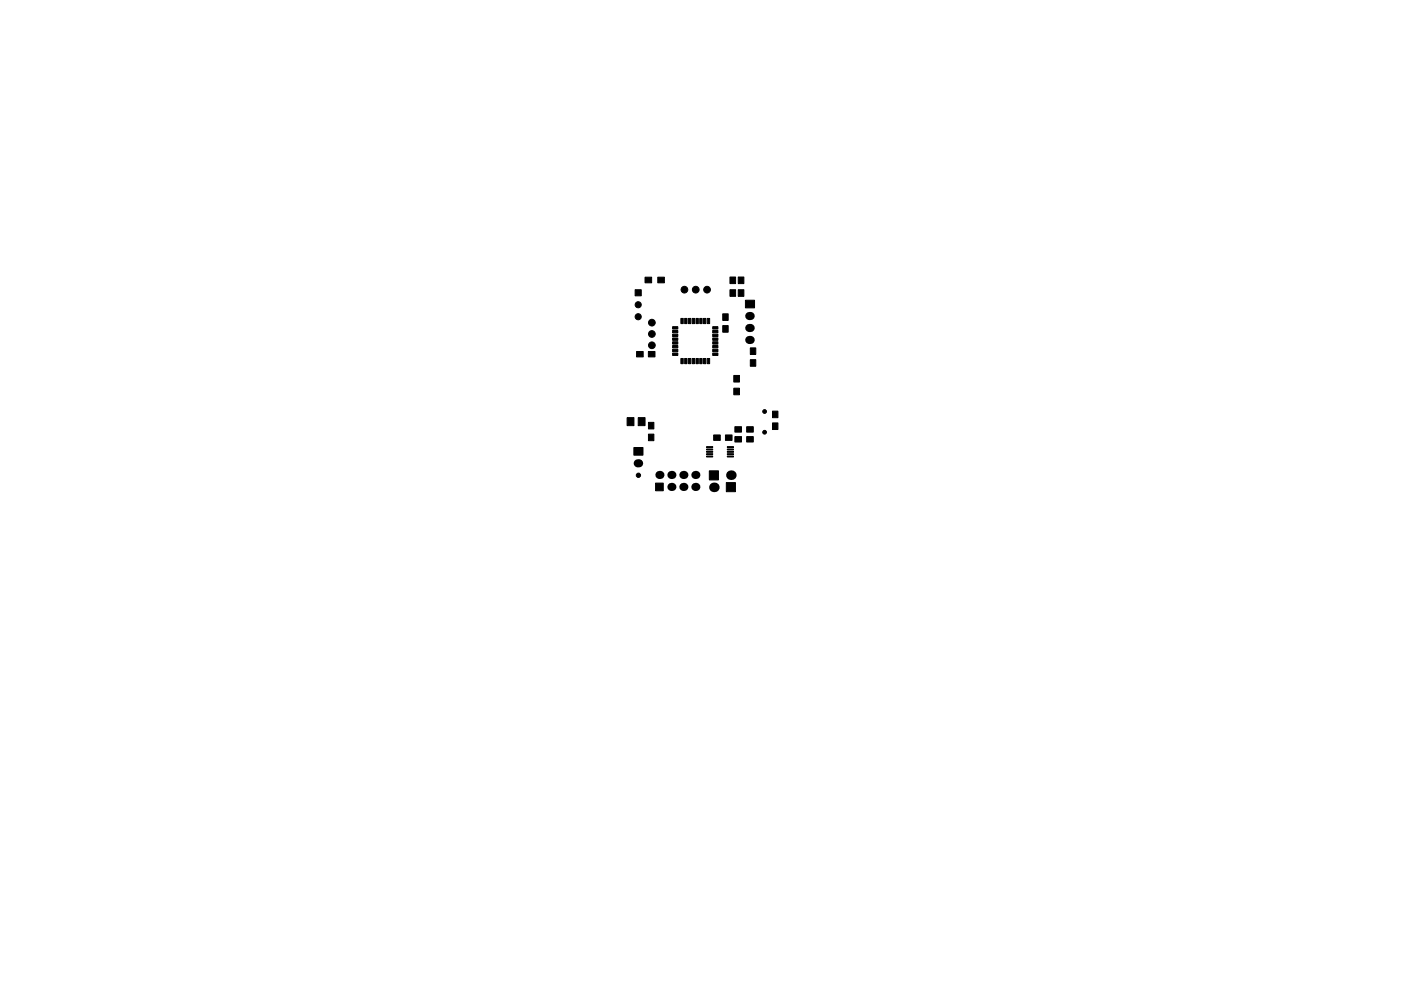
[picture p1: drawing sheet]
<svg xmlns="http://www.w3.org/2000/svg" width="297mm" height="210mm" viewBox="0 0 297 210" stroke-linecap="round" stroke-linejoin="round" font-family="sans-serif">
<g fill="#000" stroke="#000" stroke-width=".21">
<path d="M136.8 58.8h1.4v1.2h-1.4zM139.5 58.8h1.4v1.2h-1.4zM154.8 58.8h1.2v1.4h-1.2zM156.5 58.8h1.2v1.4h-1.2zM134.7 61.5h1.3v1.3h-1.3zM135 74.6h1.4v1.1h-1.4zM137.5 74.6h1.4v1.1h-1.4zM142.6 74.9h1.1v.5h-1.1zM142.6 74.1h1.1v.5h-1.1zM142.6 73.3h1.1v.5h-1.1zM142.6 72.5h1.1v.5h-1.1zM142.6 71.7h1.1v.5h-1.1z"/>
<path d="M142.6 70.9h1.1v.5h-1.1zM142.6 70.1h1.1v.5h-1.1zM142.6 69.3h1.1v.5h-1.1zM144.4 67.6h.5v1.1h-.5zM144.4 76.1h.5v1.1h-.5zM145.2 67.6h.5v1.1h-.5zM145.2 76.1h.5v1.1h-.5zM146 67.6h.5v1.1h-.5zM146 76.1h.5v1.1h-.5zM146.8 67.6h.5v1.1h-.5zM146.8 76.1h.5v1.1h-.5zM147.6 67.6h.5v1.1h-.5z"/>
<path d="M147.6 76.1h.5v1.1h-.5zM148.4 67.6h.5v1.1h-.5zM148.4 76.1h.5v1.1h-.5zM149.2 67.6h.5v1.1h-.5zM149.2 76.1h.5v1.1h-.5zM150 67.6h.5v1.1h-.5zM150 76.1h.5v1.1h-.5zM151.1 69.3h1.1v.5h-1.1zM151.1 70.1h1.1v.5h-1.1zM151.1 70.9h1.1v.5h-1.1zM151.1 71.7h1.1v.5h-1.1zM151.1 72.5h1.1v.5h-1.1z"/>
<path d="M151.1 73.3h1.1v.5h-1.1zM151.1 74.1h1.1v.5h-1.1zM151.1 74.9h1.1v.5h-1.1zM153.2 66.6h1.2v1.4h-1.2zM153.2 69.1h1.2v1.4h-1.2zM154.8 61.5h1.2v1.4h-1.2zM155.6 79.7h1.2v1.4h-1.2zM156.5 61.5h1.2v1.4h-1.2zM158 63.7h2v1.6h-2zM159.1 73.8h1.1v1.4h-1.1zM159.1 76.3h1.1v1.4h-1.1zM133 88.6h1.4v1.7h-1.4z"/>
<path d="M134.4 94.9h1.9v1.7h-1.9zM135.3 88.6h1.5v1.7h-1.5zM137.5 89.6h1.1v1.4h-1.1zM137.5 92.1h1.1v1.4h-1.1zM149.8 96.8h1.3v.2h-1.3zM149.8 96.3h1.3v.2h-1.3zM149.8 95.8h1.3v.2h-1.3zM149.8 95.3h1.3v.2h-1.3zM149.8 94.8h1.3v.2h-1.3zM151.3 92.3h1.4v1.1h-1.4zM153.8 92.3h1.4v1.1h-1.4zM154.2 94.8h1.3v.2h-1.3z"/>
<path d="M154.2 95.3h1.3v.2h-1.3zM154.2 95.8h1.3v.2h-1.3zM154.2 96.3h1.3v.2h-1.3zM154.2 96.8h1.3v.2h-1.3zM155.6 82.4h1.2v1.4h-1.2zM155.8 90.5h1.4v1.2h-1.4zM155.8 92.6h1.4v1.2h-1.4zM158.3 90.5h1.4v1.2h-1.4zM158.3 92.6h1.4v1.2h-1.4zM163.8 89.7h1.1v1.4h-1.1zM163.8 87.2h1.1v1.4h-1.1zM139 102.5h1.6v1.6h-1.6z"/>
<path d="M150.4 99.9h1.9v1.9h-1.9zM154 102.4h1.9v1.9h-1.9z"/>
<circle cx="135.3" cy="64.7" r=".65"/>
<circle cx="135.3" cy="67.2" r=".65"/>
<circle cx="138.2" cy="68.5" r=".71"/>
<circle cx="138.2" cy="73.3" r=".71"/>
<circle cx="138.2" cy="70.9" r=".71"/>
<circle cx="145.1" cy="61.5" r=".71"/>
<circle cx="147.5" cy="61.5" r=".71"/>
<circle cx="149.9" cy="61.5" r=".71"/>
<circle cx="162.1" cy="91.7" r=".4"/>
<circle cx="162.1" cy="87.3" r=".4"/>
<circle cx="135.4" cy="100.8" r=".46"/>
</g>
<g fill="#000">
<circle cx="139.8" cy="100.8" r=".86"/>
<circle cx="142.3" cy="103.3" r=".86"/>
<circle cx="142.3" cy="100.8" r=".86"/>
<circle cx="144.9" cy="103.3" r=".86"/>
<circle cx="144.9" cy="100.8" r=".86"/>
<circle cx="147.4" cy="100.8" r=".86"/>
<circle cx="147.4" cy="103.3" r=".86"/>
<circle cx="151.4" cy="103.4" r="1.02"/>
<circle cx="155" cy="100.8" r="1.02"/>
</g>
<path d="M158.9 67h.3M158.9 69.6h.3M158.9 72.1h.3M135.2 98.3h.3" fill="none" stroke="#000" stroke-width="1.7"/>
</svg>
